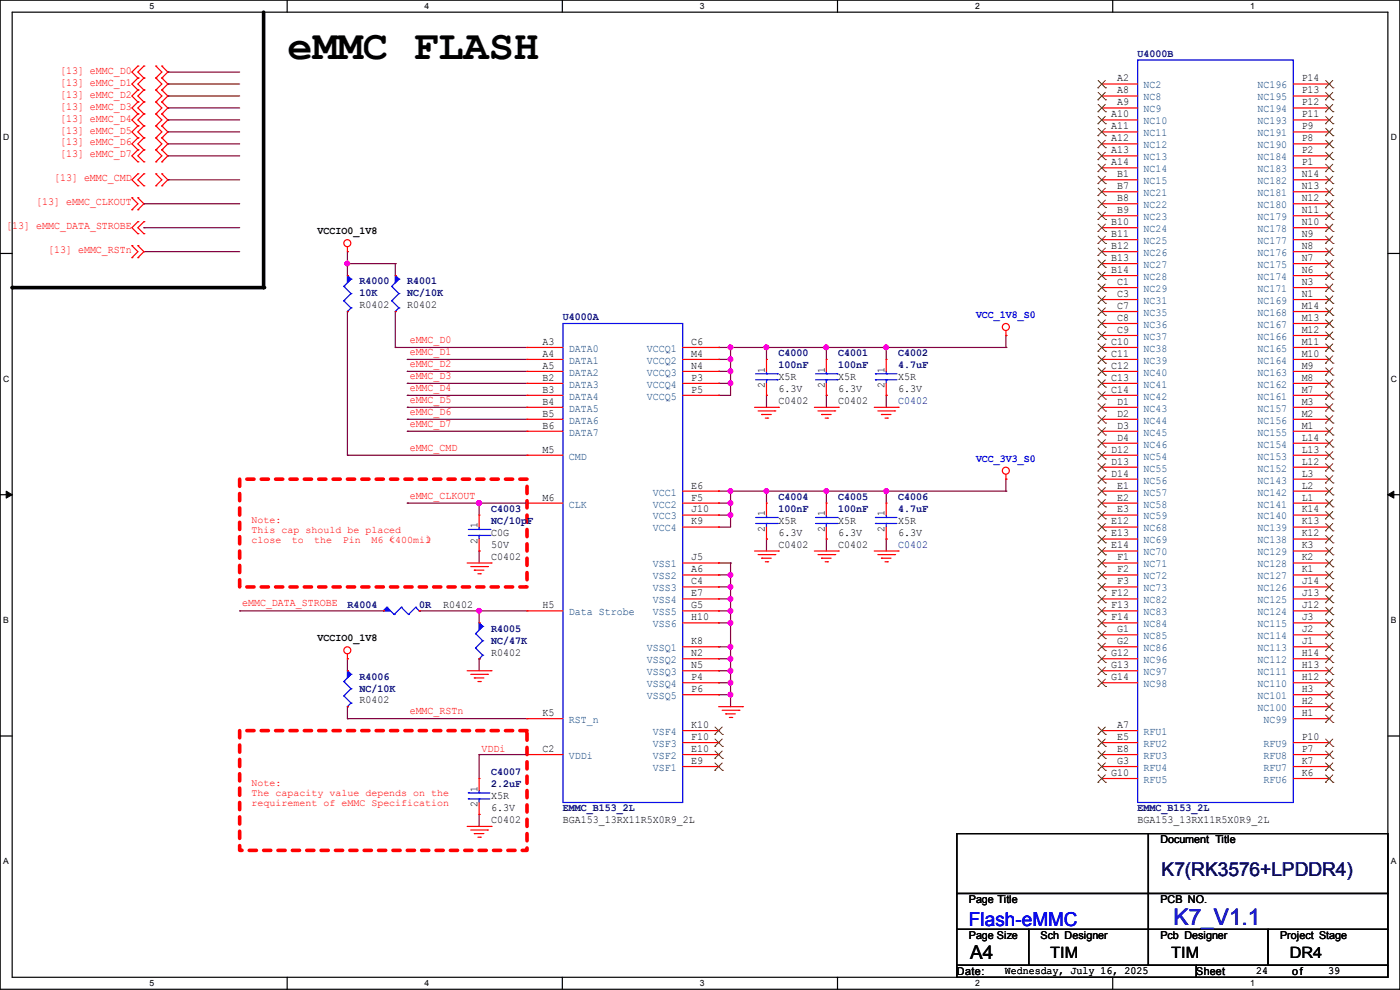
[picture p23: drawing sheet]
<svg xmlns="http://www.w3.org/2000/svg" width="297mm" height="210mm" viewBox="0 0 297 210" stroke-linecap="round" stroke-linejoin="round" font-family="sans-serif">
<defs><g id="words">
<text font-size="8.9" x="61" y="12.5">eMMC FLASH</text>
<text font-size="4.8" fill="#0000a0" x="249" y="196.2">K7_V1.1</text>
<text font-size="4.1" fill="#000080" x="246.4" y="185.8">K7(RK3576+LPDDR4)</text>
<text font-size="4.1" fill="#00f" x="205.5" y="196.5">Flash-eMMC</text>
<text font-size="4.1" x="205.8" y="203.3">A4</text>
<g font-size="3.3">
<text x="222.8" y="203.2">TIM</text>
<text x="248.5" y="203.2">TIM</text>
<text x="273.6" y="203.2">DR4</text>
</g>
<g font-size="2.3" fill="#f00">
<text x="12.7" y="15.6">[13] eMMC_D0</text>
<text x="12.7" y="18.2">[13] eMMC_D1</text>
<text x="12.7" y="20.7">[13] eMMC_D2</text>
<text x="12.7" y="23.2">[13] eMMC_D3</text>
<text x="12.7" y="25.8">[13] eMMC_D4</text>
<text x="12.7" y="28.3">[13] eMMC_D5</text>
<text x="12.7" y="30.9">[13] eMMC_D6</text>
<text x="12.7" y="33.4">[13] eMMC_D7</text>
<text x="11.5" y="38.5">[13] eMMC_CMD</text>
<text x="7.7" y="43.6">[13] eMMC_CLKOUT</text>
<text x="1.3" y="48.6">[</text>
<text x="2.6" y="48.6">13] eMMC_DATA_STROBE</text>
<text x="10.2" y="53.7">[13] eMMC_RSTn</text>
<text x="86.9" y="75.3">eMMC_D1</text>
<text x="86.9" y="77.9">eMMC_D2</text>
<text x="86.9" y="72.8">eMMC_D0</text>
<text x="86.9" y="80.4">eMMC_D3</text>
<text x="86.9" y="82.9">eMMC_D4</text>
<text x="86.9" y="85.5">eMMC_D5</text>
<text x="86.9" y="88">eMMC_D6</text>
<text x="86.9" y="95.6">eMMC_CMD</text>
<text x="86.9" y="90.6">eMMC_D7</text>
<text x="86.9" y="105.8">eMMC_CLKOUT</text>
<text x="51.4" y="128.7">eMMC_DATA_STROBE</text>
<text x="86.9" y="151.5">eMMC_RSTn</text>
<text x="102.2" y="159.6">VDDi</text>
</g>
<g font-size="2.3">
<text x="237" y="17.3">A2</text>
<text x="276.1" y="17.3">P14</text>
<text x="237" y="19.8">A8</text>
<text x="237" y="22.4">A9</text>
<text x="276.1" y="22.4">P12</text>
<text x="276.1" y="19.8">P13</text>
<text x="235.8" y="24.9">A10</text>
<text x="235.8" y="27.4">A11</text>
<text x="235.8" y="30">A12</text>
<text x="276.1" y="30">P8</text>
<text x="276.1" y="27.4">P9</text>
<text x="276.1" y="24.9">P11</text>
<text x="235.8" y="32.5">A13</text>
<text x="235.8" y="35.1">A14</text>
<text x="276.1" y="35.1">P1</text>
<text x="276.1" y="32.5">P2</text>
<text x="237" y="37.6">B1</text>
<text x="237" y="40.1">B7</text>
<text x="276.1" y="40.1">N13</text>
<text x="276.1" y="37.6">N14</text>
<text x="235.8" y="47.8">B10</text>
<text x="237" y="42.7">B8</text>
<text x="237" y="45.2">B9</text>
<text x="276.1" y="47.8">N10</text>
<text x="276.1" y="45.2">N11</text>
<text x="276.1" y="42.7">N12</text>
<text x="67.4" y="49.7">VCCIO0_1V8</text>
<text x="235.8" y="50.3">B11</text>
<text x="235.8" y="52.8">B12</text>
<text x="276.1" y="52.8">N8</text>
<text x="276.1" y="50.3">N9</text>
<text x="235.8" y="55.4">B13</text>
<text x="235.8" y="57.9">B14</text>
<text x="276.1" y="57.9">N6</text>
<text x="276.1" y="55.4">N7</text>
<text x="76.2" y="65.4">R0402</text>
<text x="86.4" y="65.4">R0402</text>
<text x="237" y="60.5">C1</text>
<text x="237" y="63">C3</text>
<text x="237" y="65.5">C7</text>
<text x="276.1" y="65.5">M14</text>
<text x="276.1" y="63">N1</text>
<text x="276.1" y="60.5">N3</text>
<text x="237" y="68.1">C8</text>
<text x="237" y="70.6">C9</text>
<text x="276.1" y="70.6">M12</text>
<text x="276.1" y="68.1">M13</text>
<text x="115.1" y="73.2">A3</text>
<text x="115.1" y="75.7">A4</text>
<text x="146.6" y="75.7">M4</text>
<text x="146.6" y="73.2">C6</text>
<text x="235.8" y="73.2">C10</text>
<text x="235.8" y="75.7">C11</text>
<text x="276.1" y="75.7">M10</text>
<text x="276.1" y="73.2">M11</text>
<text x="115.1" y="80.8">B2</text>
<text x="115.1" y="78.2">A5</text>
<text x="115.1" y="83.3">B3</text>
<text x="146.6" y="78.2">N4</text>
<text x="146.6" y="83.3">P5</text>
<text x="146.6" y="80.8">P3</text>
<text x="162.3" y="82.3" transform="rotate(-90 162.3 82.3)">2</text>
<text x="162.3" y="79" transform="rotate(-90 162.3 79)">1</text>
<text x="165.1" y="80.6">X5R</text>
<text x="165.1" y="83.2">6.3V</text>
<text x="175" y="82.3" transform="rotate(-90 175 82.3)">2</text>
<text x="175" y="79" transform="rotate(-90 175 79)">1</text>
<text x="177.8" y="80.6">X5R</text>
<text x="177.8" y="83.2">6.3V</text>
<text x="187.7" y="82.3" transform="rotate(-90 187.7 82.3)">2</text>
<text x="187.7" y="79" transform="rotate(-90 187.7 79)">1</text>
<text x="190.5" y="80.6">X5R</text>
<text x="190.5" y="83.2">6.3V</text>
<text x="235.8" y="78.2">C12</text>
<text x="235.8" y="80.8">C13</text>
<text x="235.8" y="83.3">C14</text>
<text x="276.1" y="83.3">M7</text>
<text x="276.1" y="80.8">M8</text>
<text x="276.1" y="78.2">M9</text>
<text x="115.1" y="85.9">B4</text>
<text x="115.1" y="88.4">B5</text>
<text x="165.1" y="85.7">C0402</text>
<text x="177.8" y="85.7">C0402</text>
<text x="237" y="85.9">D1</text>
<text x="237" y="88.4">D2</text>
<text x="276.1" y="88.4">M2</text>
<text x="276.1" y="85.9">M3</text>
<text x="115.1" y="90.9">B6</text>
<text x="237" y="90.9">D3</text>
<text x="237" y="93.5">D4</text>
<text x="276.1" y="93.5">L14</text>
<text x="276.1" y="90.9">M1</text>
<text x="115.1" y="96">M5</text>
<text x="235.8" y="96">D12</text>
<text x="235.8" y="98.6">D13</text>
<text x="235.8" y="101.1">D14</text>
<text x="276.1" y="101.1">L3</text>
<text x="276.1" y="98.6">L12</text>
<text x="276.1" y="96">L13</text>
<text x="115.1" y="106.2">M6</text>
<text x="146.6" y="106.2">F5</text>
<text x="146.6" y="103.6">E6</text>
<text x="237" y="103.6">E1</text>
<text x="237" y="106.2">E2</text>
<text x="276.1" y="106.2">L1</text>
<text x="276.1" y="103.6">L2</text>
<text x="101.3" y="112.1" transform="rotate(-90 101.3 112.1)">1</text>
<text x="104.2" y="113.7">C0G</text>
<text x="146.6" y="111.3">K9</text>
<text x="146.6" y="108.7">J10</text>
<text x="162.3" y="112.8" transform="rotate(-90 162.3 112.8)">2</text>
<text x="162.3" y="109.5" transform="rotate(-90 162.3 109.5)">1</text>
<text x="165.1" y="111.1">X5R</text>
<text x="165.1" y="113.7">6.3V</text>
<text x="175" y="112.8" transform="rotate(-90 175 112.8)">2</text>
<text x="175" y="109.5" transform="rotate(-90 175 109.5)">1</text>
<text x="177.8" y="111.1">X5R</text>
<text x="177.8" y="113.7">6.3V</text>
<text x="187.7" y="112.8" transform="rotate(-90 187.7 112.8)">2</text>
<text x="187.7" y="109.5" transform="rotate(-90 187.7 109.5)">1</text>
<text x="190.5" y="111.1">X5R</text>
<text x="190.5" y="113.7">6.3V</text>
<text x="235.8" y="111.3">E12</text>
<text x="235.8" y="113.8">E13</text>
<text x="237" y="108.7">E3</text>
<text x="276.1" y="113.8">K12</text>
<text x="276.1" y="111.3">K13</text>
<text x="276.1" y="108.7">K14</text>
<text x="101.3" y="115.4" transform="rotate(-90 101.3 115.4)">2</text>
<text x="104.2" y="118.7">C0402</text>
<text x="104.2" y="116.2">50V</text>
<text x="146.6" y="118.9">J5</text>
<text x="165.1" y="116.2">C0402</text>
<text x="177.8" y="116.2">C0402</text>
<text x="235.8" y="116.3">E14</text>
<text x="237" y="118.9">F1</text>
<text x="276.1" y="118.9">K2</text>
<text x="276.1" y="116.3">K3</text>
<text x="146.6" y="121.4">A6</text>
<text x="146.6" y="124">C4</text>
<text x="237" y="121.4">F2</text>
<text x="237" y="124">F3</text>
<text x="276.1" y="124">J14</text>
<text x="276.1" y="121.4">K1</text>
<text x="94" y="128.9">R0402</text>
<text x="115.1" y="129">H5</text>
<text x="146.6" y="126.5">E7</text>
<text x="146.6" y="129">G5</text>
<text x="146.6" y="131.6">H10</text>
<text x="235.8" y="126.5">F12</text>
<text x="235.8" y="129">F13</text>
<text x="235.8" y="131.6">F14</text>
<text x="276.1" y="131.6">J3</text>
<text x="276.1" y="129">J12</text>
<text x="276.1" y="126.5">J13</text>
<text x="67.4" y="136">VCCIO0_1V8</text>
<text x="146.6" y="136.7">K8</text>
<text x="237" y="134.1">G1</text>
<text x="237" y="136.7">G2</text>
<text x="276.1" y="136.7">J1</text>
<text x="276.1" y="134.1">J2</text>
<text x="104.2" y="139.1">R0402</text>
<text x="146.6" y="141.7">N5</text>
<text x="146.6" y="139.2">N2</text>
<text x="235.8" y="139.2">G12</text>
<text x="235.8" y="141.7">G13</text>
<text x="276.1" y="141.7">H13</text>
<text x="276.1" y="139.2">H14</text>
<text x="76.2" y="149.2">R0402</text>
<text x="146.6" y="144.3">P4</text>
<text x="146.6" y="146.8">P6</text>
<text x="235.8" y="144.3">G14</text>
<text x="276.1" y="149.4">H2</text>
<text x="276.1" y="146.8">H3</text>
<text x="276.1" y="144.3">H12</text>
<text x="115.1" y="151.9">K5</text>
<text x="146.6" y="154.4">K10</text>
<text x="237" y="154.4">A7</text>
<text x="276.1" y="151.9">H1</text>
<text x="115.1" y="159.5">C2</text>
<text x="146.6" y="159.5">E10</text>
<text x="146.6" y="157">F10</text>
<text x="237" y="159.5">E8</text>
<text x="237" y="157">E5</text>
<text x="276.1" y="159.5">P7</text>
<text x="276.1" y="157">P10</text>
<text x="101.3" y="167.9" transform="rotate(-90 101.3 167.9)">1</text>
<text x="146.6" y="162.1">E9</text>
<text x="235.8" y="164.6">G10</text>
<text x="237" y="162.1">G3</text>
<text x="276.1" y="164.6">K6</text>
<text x="276.1" y="162.1">K7</text>
<text x="101.3" y="171.2" transform="rotate(-90 101.3 171.2)">2</text>
<text x="104.2" y="169.5">X5R</text>
<text x="104.2" y="172.1">6.3V</text>
<text x="104.2" y="174.6">C0402</text>
<text x="119.4" y="174.6">BGA153_13RX11R5X0R9_2L</text>
<text x="241.3" y="174.6">BGA153_13RX11R5X0R9_2L</text>
<text x="246.2" y="178.9">Document Title</text>
<text x="205.5" y="191.6">Page Title</text>
<text x="246.2" y="191.6">PCB NO.</text>
<text x="205.5" y="199.2">Page Size</text>
<text x="220.8" y="199.2">Sch Designer</text>
<text x="246.2" y="199.2">Pcb Designer</text>
<text x="271.6" y="199.2">Project Stage</text>
<text x="203" y="206.8">Date:</text>
<text x="213.1" y="206.6">Wednesday, July 16, 2025</text>
<text x="253.8" y="206.8">Sheet</text>
<text x="266.5" y="206.6">24</text>
<text x="274.1" y="206.8">of</text>
<text x="281.7" y="206.6">39</text>
</g>
<g font-size="2.3" fill="#000080">
<text x="241.3" y="12.1">U4000B</text>
<text x="76.2" y="60.3">R4000</text>
<text x="76.2" y="62.9">10K</text>
<text x="86.4" y="60.3">R4001</text>
<text x="86.4" y="62.9">NC/10K</text>
<text x="119.4" y="67.9">U4000A</text>
<text x="165.1" y="75.6">C4000</text>
<text x="177.8" y="75.6">C4001</text>
<text x="190.5" y="75.6">C4002</text>
<text x="165.1" y="78.1">100nF</text>
<text x="177.8" y="78.1">100nF</text>
<text x="190.5" y="78.1">4.7uF</text>
<text x="190.5" y="85.7">C0402</text>
<text x="165.1" y="106">C4004</text>
<text x="177.8" y="106">C4005</text>
<text x="190.5" y="106">C4006</text>
<text x="104.2" y="108.6">C4003</text>
<text x="104.2" y="111.1">NC/10p</text>
<text x="111.8" y="111.1">F</text>
<text x="165.1" y="108.6">100nF</text>
<text x="177.8" y="108.6">100nF</text>
<text x="190.5" y="108.6">4.7uF</text>
<text x="190.5" y="116.2">C0402</text>
<text x="73.7" y="128.9">R4004</text>
<text x="88.9" y="128.9">0R</text>
<text x="104.2" y="134">R4005</text>
<text x="104.2" y="136.5">NC/47K</text>
<text x="76.2" y="144.1">R4006</text>
<text x="76.2" y="146.7">NC/10K</text>
<text x="104.2" y="164.5">C4007</text>
<text x="104.2" y="167">2.2uF</text>
<text x="119.4" y="172.1">EMMC_B153_2L</text>
<text x="241.3" y="172.1">EMMC_B153_2L</text>
</g>
<g font-size="2.3" fill="#004080">
<text x="242.6" y="18.8">NC2</text>
<text x="242.6" y="21.3">NC8</text>
<text x="242.6" y="23.8">NC9</text>
<text x="266.7" y="23.8">NC194</text>
<text x="266.7" y="21.3">NC195</text>
<text x="266.7" y="18.8">NC196</text>
<text x="242.6" y="26.4">NC10</text>
<text x="242.6" y="28.9">NC11</text>
<text x="266.7" y="28.9">NC191</text>
<text x="266.7" y="26.4">NC193</text>
<text x="242.6" y="31.5">NC12</text>
<text x="242.6" y="34">NC13</text>
<text x="266.7" y="34">NC184</text>
<text x="266.7" y="31.5">NC190</text>
<text x="242.6" y="36.5">NC14</text>
<text x="242.6" y="39.1">NC15</text>
<text x="242.6" y="41.6">NC21</text>
<text x="266.7" y="41.6">NC181</text>
<text x="266.7" y="39.1">NC182</text>
<text x="266.7" y="36.5">NC183</text>
<text x="242.6" y="44.2">NC22</text>
<text x="242.6" y="46.7">NC23</text>
<text x="266.7" y="46.7">NC179</text>
<text x="266.7" y="44.2">NC180</text>
<text x="242.6" y="49.2">NC24</text>
<text x="242.6" y="51.8">NC25</text>
<text x="266.7" y="51.8">NC177</text>
<text x="266.7" y="49.2">NC178</text>
<text x="242.6" y="54.3">NC26</text>
<text x="242.6" y="56.9">NC27</text>
<text x="242.6" y="59.4">NC28</text>
<text x="266.7" y="59.4">NC174</text>
<text x="266.7" y="56.9">NC175</text>
<text x="266.7" y="54.3">NC176</text>
<text x="242.6" y="61.9">NC29</text>
<text x="242.6" y="64.5">NC31</text>
<text x="266.7" y="64.5">NC169</text>
<text x="266.7" y="61.9">NC171</text>
<text x="242.6" y="67">NC35</text>
<text x="242.6" y="69.6">NC36</text>
<text x="266.7" y="69.6">NC167</text>
<text x="266.7" y="67">NC168</text>
<text x="120.7" y="74.6">DATA0</text>
<text x="120.7" y="77.2">DATA1</text>
<text x="137.2" y="77.2">VCCQ2</text>
<text x="137.2" y="74.6">VCCQ1</text>
<text x="242.6" y="72.1">NC37</text>
<text x="242.6" y="74.6">NC38</text>
<text x="242.6" y="77.2">NC39</text>
<text x="266.7" y="77.2">NC164</text>
<text x="266.7" y="74.6">NC165</text>
<text x="266.7" y="72.1">NC166</text>
<text x="120.7" y="82.3">DATA3</text>
<text x="120.7" y="79.7">DATA2</text>
<text x="137.2" y="79.7">VCCQ3</text>
<text x="137.2" y="82.3">VCCQ4</text>
<text x="242.6" y="79.7">NC40</text>
<text x="242.6" y="82.3">NC41</text>
<text x="266.7" y="82.3">NC162</text>
<text x="266.7" y="79.7">NC163</text>
<text x="120.7" y="84.8">DATA4</text>
<text x="120.7" y="87.3">DATA5</text>
<text x="120.7" y="89.9">DATA6</text>
<text x="137.2" y="84.8">VCCQ5</text>
<text x="242.6" y="84.8">NC42</text>
<text x="242.6" y="87.3">NC43</text>
<text x="242.6" y="89.9">NC44</text>
<text x="266.7" y="89.9">NC156</text>
<text x="266.7" y="87.3">NC157</text>
<text x="266.7" y="84.8">NC161</text>
<text x="120.7" y="92.4">DATA7</text>
<text x="242.6" y="92.4">NC45</text>
<text x="242.6" y="95">NC46</text>
<text x="266.7" y="95">NC154</text>
<text x="266.7" y="92.4">NC155</text>
<text x="120.7" y="97.5">CMD</text>
<text x="242.6" y="97.5">NC54</text>
<text x="242.6" y="100">NC55</text>
<text x="266.7" y="100">NC152</text>
<text x="266.7" y="97.5">NC153</text>
<text x="120.7" y="107.7">CLK</text>
<text x="138.5" y="107.7">VCC2</text>
<text x="138.5" y="105.1">VCC1</text>
<text x="242.6" y="102.6">NC56</text>
<text x="242.6" y="105.1">NC57</text>
<text x="242.6" y="107.7">NC58</text>
<text x="266.7" y="107.7">NC141</text>
<text x="266.7" y="105.1">NC142</text>
<text x="266.7" y="102.6">NC143</text>
<text x="138.5" y="112.7">VCC4</text>
<text x="138.5" y="110.2">VCC3</text>
<text x="242.6" y="110.2">NC59</text>
<text x="242.6" y="112.7">NC68</text>
<text x="266.7" y="112.7">NC139</text>
<text x="266.7" y="110.2">NC140</text>
<text x="242.6" y="115.3">NC69</text>
<text x="242.6" y="117.8">NC70</text>
<text x="266.7" y="117.8">NC129</text>
<text x="266.7" y="115.3">NC138</text>
<text x="138.5" y="122.9">VSS2</text>
<text x="138.5" y="120.4">VSS1</text>
<text x="138.5" y="125.4">VSS3</text>
<text x="242.6" y="120.4">NC71</text>
<text x="242.6" y="122.9">NC72</text>
<text x="242.6" y="125.4">NC73</text>
<text x="266.7" y="125.4">NC126</text>
<text x="266.7" y="122.9">NC127</text>
<text x="266.7" y="120.4">NC128</text>
<text x="120.7" y="130.5">Data Strobe</text>
<text x="138.5" y="128">VSS4</text>
<text x="138.5" y="130.5">VSS5</text>
<text x="242.6" y="128">NC82</text>
<text x="242.6" y="130.5">NC83</text>
<text x="266.7" y="130.5">NC124</text>
<text x="266.7" y="128">NC125</text>
<text x="138.5" y="133.1">VSS6</text>
<text x="242.6" y="133.1">NC84</text>
<text x="242.6" y="135.6">NC85</text>
<text x="266.7" y="135.6">NC114</text>
<text x="266.7" y="133.1">NC115</text>
<text x="137.2" y="143.2">VSSQ3</text>
<text x="137.2" y="140.7">VSSQ2</text>
<text x="137.2" y="138.1">VSSQ1</text>
<text x="242.6" y="138.1">NC86</text>
<text x="242.6" y="140.7">NC96</text>
<text x="242.6" y="143.2">NC97</text>
<text x="266.7" y="143.2">NC111</text>
<text x="266.7" y="140.7">NC112</text>
<text x="266.7" y="138.1">NC113</text>
<text x="137.2" y="145.8">VSSQ4</text>
<text x="137.2" y="148.3">VSSQ5</text>
<text x="242.6" y="145.8">NC98</text>
<text x="266.7" y="148.3">NC101</text>
<text x="266.7" y="145.8">NC110</text>
<text x="120.7" y="153.4">RST_n</text>
<text x="138.5" y="155.9">VSF4</text>
<text x="242.6" y="155.9">RFU1</text>
<text x="266.7" y="150.8">NC100</text>
<text x="268" y="153.4">NC99</text>
<text x="120.7" y="161">VDDi</text>
<text x="138.5" y="161">VSF2</text>
<text x="138.5" y="158.5">VSF3</text>
<text x="242.6" y="161">RFU3</text>
<text x="242.6" y="158.5">RFU2</text>
<text x="268" y="161">RFU8</text>
<text x="268" y="158.5">RFU9</text>
<text x="138.5" y="163.5">VSF1</text>
<text x="242.6" y="163.5">RFU4</text>
<text x="242.6" y="166.1">RFU5</text>
<text x="268" y="166.1">RFU6</text>
<text x="268" y="163.5">RFU7</text>
</g>
<g font-size="2.3" fill="#00f">
<text x="207.1" y="67.4">VCC_1V8_S0</text>
<text x="207.1" y="97.9">VCC_3V3_S0</text>
</g>
<g font-size="2.1" fill="#f00">
<text x="53.4" y="110.9">Note:</text>
<text x="53.4" y="113">This cap should be placed</text>
<text x="53.4" y="115.1">close</text>
<text x="61.9" y="115.1">to</text>
<text x="66.7" y="115.1">the</text>
<text x="72.7" y="115.1">Pin</text>
<text x="78.8" y="115.1">M6（</text>
<text x="82.6" y="115.1">&lt;400mil</text>
<text x="90.2" y="115.1">）</text>
<text x="53.4" y="166.8">Note:</text>
<text x="53.4" y="168.9">The capacity value depends on the</text>
<text x="53.4" y="171">requirement of eMMC Specification</text>
</g>
<g font-size="1.8">
<text x="31.7" y="1.9">5</text>
<text x="90.1" y="1.9">4</text>
<text x="148.5" y="1.9">3</text>
<text x="206.8" y="1.9">2</text>
<text x="265.2" y="1.9">1</text>
<text x=".7" y="29.8">D</text>
<text x="295.1" y="29.8">D</text>
<text x=".7" y="80.9">C</text>
<text x="295.1" y="80.9">C</text>
<text x=".7" y="132.1">B</text>
<text x="295.1" y="132.1">B</text>
<text x=".7" y="183.3">A</text>
<text x="295.1" y="183.3">A</text>
<text x="31.7" y="209.2">5</text>
<text x="90.1" y="209.2">4</text>
<text x="148.5" y="209.2">3</text>
<text x="206.8" y="209.2">2</text>
<text x="265.2" y="209.2">1</text>
</g>
</g></defs>
<g fill="none" stroke="#000" stroke-width=".25">
<path d="M0 0h297v209.8h-297zM2.6 2.6h291.8v204.7h-291.8zM60.9 0v2.6M119.3 0v2.6M177.7 0v2.6M236.1 0v2.6M0 53.8h2.6M294.4 53.8h2.6M0 104.9h2.6M294.4 104.9h2.6M0 156.1h2.6M294.4 156.1h2.6"/>
<path d="M60.9 207.3v2.5M119.3 207.3v2.5M177.7 207.3v2.5M236.1 207.3v2.5"/>
</g>
<path d="M1.3 104.2l1.3 .7-1.3 .8zM294.4 104.9l1.3-.7v1.5z" fill="#000"/>
<path d="M1.3 104.2l1.3 .7-1.3 .8zM294.4 104.9l1.3-.7v1.5z" fill="none" stroke="#000" stroke-width=".21"/>
<path d="M50.8 101.6h61v22.9h-61zM50.8 155h61v25.4h-61z" fill="none" stroke="#f00" stroke-width=".76" stroke-dasharray="1.5 1.5"/>
<path d="M55.9 2.6v58.4h-53.3" fill="none" stroke="#000" stroke-width=".76"/>
<g fill="#000">
<circle cx="2.6" cy="61" r=".38"/>
<circle cx="55.9" cy="61" r=".38"/>
</g>
<path d="M152.4 137.2h.1M152.4 139.7h.1M152.4 137.2h2.6M155 137.2h.1M155 137.2v2.5h-2.6" fill="none" stroke="#800040" stroke-width=".25"/>
<circle cx="155" cy="139.7" r=".49" fill="#f0f"/>
<circle cx="155" cy="139.7" r=".49" fill="none" stroke="#f0f" stroke-width=".25"/>
<path d="M155 139.7h.1M155 139.7v5.1M152.4 142.3h.1M152.4 142.3h2.6M155 142.3h.1" fill="none" stroke="#800040" stroke-width=".25"/>
<circle cx="155" cy="144.8" r=".49" fill="#f0f"/>
<circle cx="155" cy="144.8" r=".49" fill="none" stroke="#f0f" stroke-width=".25"/>
<circle cx="155" cy="142.3" r=".49" fill="#f0f"/>
<circle cx="155" cy="142.3" r=".49" fill="none" stroke="#f0f" stroke-width=".25"/>
<path d="M152.4 144.8h.1M152.4 147.4h.1M152.4 144.8h2.6M152.4 147.4h2.6M155 144.8h.1M155 147.4h.1M155 144.8v5.1" fill="none" stroke="#800040" stroke-width=".25"/>
<circle cx="155" cy="147.3" r=".49" fill="#f0f"/>
<circle cx="155" cy="147.3" r=".49" fill="none" stroke="#f0f" stroke-width=".25"/>
<path d="M152.4 119.4h.1M152.4 119.4h2.6M155 119.4h.1M155 119.4v2.6" fill="none" stroke="#800040" stroke-width=".25"/>
<circle cx="155" cy="121.9" r=".49" fill="#f0f"/>
<circle cx="155" cy="121.9" r=".49" fill="none" stroke="#f0f" stroke-width=".25"/>
<path d="M152.4 122h.1M152.4 124.5h.1M152.4 122h2.6M152.4 124.5h2.6M155 122h.1M155 124.5h.1M155 122v5" fill="none" stroke="#800040" stroke-width=".25"/>
<circle cx="155" cy="124.5" r=".49" fill="#f0f"/>
<circle cx="155" cy="124.5" r=".49" fill="none" stroke="#f0f" stroke-width=".25"/>
<path d="M152.4 127h.1M152.4 127h2.6M155 127h.1M155 127v2.6" fill="none" stroke="#800040" stroke-width=".25"/>
<circle cx="155" cy="129.6" r=".49" fill="#f0f"/>
<circle cx="155" cy="129.6" r=".49" fill="none" stroke="#f0f" stroke-width=".25"/>
<circle cx="155" cy="127" r=".49" fill="#f0f"/>
<circle cx="155" cy="127" r=".49" fill="none" stroke="#f0f" stroke-width=".25"/>
<path d="M152.4 129.6h.1M152.4 132.1h.1M152.4 129.6h2.6M152.4 132.1h2.6M155 129.6h.1M155 132.1h.1M155 129.6v7.6" fill="none" stroke="#800040" stroke-width=".25"/>
<circle cx="155" cy="137.2" r=".49" fill="#f0f"/>
<circle cx="155" cy="137.2" r=".49" fill="none" stroke="#f0f" stroke-width=".25"/>
<circle cx="155" cy="132.1" r=".49" fill="#f0f"/>
<circle cx="155" cy="132.1" r=".49" fill="none" stroke="#f0f" stroke-width=".25"/>
<path d="M175.3 73.7h.1M175.3 73.7h12.7" fill="none" stroke="#800040" stroke-width=".25"/>
<circle cx="188" cy="73.7" r=".49" fill="#f0f"/>
<circle cx="188" cy="73.7" r=".49" fill="none" stroke="#f0f" stroke-width=".25"/>
<circle cx="175.3" cy="73.7" r=".49" fill="#f0f"/>
<circle cx="175.3" cy="73.7" r=".49" fill="none" stroke="#f0f" stroke-width=".25"/>
<g fill="none" stroke="#800040" stroke-width=".25">
<path d="M152.4 76.2h.1M155 73.7h.1M155 73.7v2.5h-2.6M162.6 73.7h.1M162.6 73.7h12.7M162.6 73.7v2.5M175.3 73.7h.1M175.3 73.7v2.5M188 73.7h.1M188 73.7v2.5M152.4 83.9h.1M152.4 83.9h2.6"/>
<path d="M162.6 83.9h.1M162.6 83.9v2.5M175.3 83.9h.1M175.3 83.9v2.5M188 83.9h.1M188 83.9v2.5"/>
</g>
<circle cx="155" cy="76.2" r=".49" fill="#f0f"/>
<circle cx="155" cy="76.2" r=".49" fill="none" stroke="#f0f" stroke-width=".25"/>
<path d="M152.4 78.8h.1M152.4 78.8h2.6M155 76.2h.1M155 78.8h.1M155 76.2v5.1" fill="none" stroke="#800040" stroke-width=".25"/>
<circle cx="155" cy="81.3" r=".49" fill="#f0f"/>
<circle cx="155" cy="81.3" r=".49" fill="none" stroke="#f0f" stroke-width=".25"/>
<circle cx="155" cy="78.8" r=".49" fill="#f0f"/>
<circle cx="155" cy="78.8" r=".49" fill="none" stroke="#f0f" stroke-width=".25"/>
<g fill="none" stroke="#800040" stroke-width=".25">
<path d="M152.4 81.3h.1M152.4 81.3h2.6M155 81.3h.1M155 81.3v2.6M162.6 104.2h.1M162.6 114.3h.1M162.6 104.2h25.4M162.6 104.2v2.5M162.6 114.3v2.6M175.3 114.3h.1M175.3 104.2h.1M175.3 104.2v2.5"/>
<path d="M175.3 114.3v2.6M188 114.3h.1M188 114.3v2.6"/>
</g>
<circle cx="188" cy="104.2" r=".49" fill="#f0f"/>
<circle cx="188" cy="104.2" r=".49" fill="none" stroke="#f0f" stroke-width=".25"/>
<circle cx="175.3" cy="104.2" r=".49" fill="#f0f"/>
<circle cx="175.3" cy="104.2" r=".49" fill="none" stroke="#f0f" stroke-width=".25"/>
<path d="M152.4 104.2h.1M152.4 106.7h.1M152.4 104.2h2.6M152.4 106.7h2.6M155 106.7h.1M155 106.7v2.6M188 104.2h.1M188 104.2v2.5" fill="none" stroke="#800040" stroke-width=".25"/>
<circle cx="155" cy="109.2" r=".49" fill="#f0f"/>
<circle cx="155" cy="109.2" r=".49" fill="none" stroke="#f0f" stroke-width=".25"/>
<circle cx="155" cy="106.7" r=".49" fill="#f0f"/>
<circle cx="155" cy="106.7" r=".49" fill="none" stroke="#f0f" stroke-width=".25"/>
<path d="M152.4 109.3h.1M152.4 109.3h2.6M155 109.3h.1M155 104.2h.1M155 104.2v2.5M155 109.3v2.5" fill="none" stroke="#800040" stroke-width=".25"/>
<circle cx="155" cy="104.2" r=".49" fill="#f0f"/>
<circle cx="155" cy="104.2" r=".49" fill="none" stroke="#f0f" stroke-width=".25"/>
<path d="M155 73.7h.1M155 73.7h7.6M152.4 111.8h.1M152.4 111.8h2.6" fill="none" stroke="#800040" stroke-width=".25"/>
<circle cx="162.6" cy="73.7" r=".49" fill="#f0f"/>
<circle cx="162.6" cy="73.7" r=".49" fill="none" stroke="#f0f" stroke-width=".25"/>
<g fill="none" stroke="#800040" stroke-width=".25">
<path d="M30.5 53.4h.1M30.5 53.4h20.3M86.4 76.2h.1M86.4 78.8h.1M86.4 76.2h25.4M86.4 78.8h25.4M152.4 73.7h.1M152.4 73.7h2.6M73.7 96.6h.1M73.7 96.6h38.1M86.4 81.3h.1M86.4 83.9h.1"/>
<path d="M86.4 86.4h.1M86.4 88.9h.1M86.4 91.5h.1M86.4 81.3h25.4M86.4 83.9h25.4M86.4 86.4h25.4M86.4 88.9h25.4M86.4 91.5h25.4M86.4 106.7h.1M86.4 106.7h15.2M50.8 129.6h.1M50.8 129.6h30.5"/>
<path d="M88.9 129.6h.1M88.9 129.6h12.7"/>
</g>
<circle cx="155" cy="73.7" r=".49" fill="#f0f"/>
<circle cx="155" cy="73.7" r=".49" fill="none" stroke="#f0f" stroke-width=".25"/>
<g fill="none" stroke="#800040" stroke-width=".25">
<path d="M35.6 15.3h.1M35.6 17.8h.1M35.6 15.3h15.2M35.6 17.8h15.2M35.6 20.4h.1M35.6 22.9h.1M35.6 25.4h.1M35.6 28h.1M35.6 30.5h.1M35.6 33.1h.1M35.6 38.1h.1M35.6 20.4h15.2"/>
<path d="M35.6 22.9h15.2M35.6 25.4h15.2M35.6 28h15.2M35.6 30.5h15.2M35.6 33.1h15.2M35.6 38.1h15.2M30.5 43.2h.1M30.5 48.3h.1M30.5 43.2h20.3M30.5 48.3h20.3M155 104.2h.1M155 104.2h7.6"/>
</g>
<circle cx="162.6" cy="104.2" r=".49" fill="#f0f"/>
<circle cx="162.6" cy="104.2" r=".49" fill="none" stroke="#f0f" stroke-width=".25"/>
<path d="M101.6 129.6h.1M101.6 129.6h10.2" fill="none" stroke="#800040" stroke-width=".25"/>
<circle cx="101.6" cy="129.6" r=".49" fill="#f0f"/>
<circle cx="101.6" cy="129.6" r=".49" fill="none" stroke="#f0f" stroke-width=".25"/>
<path d="M73.7 53.4h.1M73.7 53.4v2.5M188 73.7h25.4M213.4 71.2h.1M213.4 73.7h.1M213.4 71.2v2.5M188 104.2h25.4M213.4 104.2h.1M213.4 101.6h.1M213.4 101.6v2.6M101.6 129.6h.1M101.6 129.6v2.5" fill="none" stroke="#800040" stroke-width=".25"/>
<circle cx="73.7" cy="55.9" r=".49" fill="#f0f"/>
<circle cx="73.7" cy="55.9" r=".49" fill="none" stroke="#f0f" stroke-width=".25"/>
<g fill="none" stroke="#800040" stroke-width=".25">
<path d="M83.9 66.1h.1M83.9 73.7h.1M83.9 66.1v7.6M83.9 73.7h27.9M101.6 106.7h.1M101.6 106.7v2.6M73.7 139.7h.1M73.7 139.7v2.6M101.6 139.7h.1M101.6 139.7v2.6M73.7 149.9h.1M73.7 152.4h.1"/>
<path d="M73.7 149.9v2.5M73.7 152.4h38.1M101.6 172.8h.1M101.6 160.1h.1M101.6 160.1v5M101.6 172.8v2.5M101.6 160.1h10.2"/>
</g>
<circle cx="101.6" cy="106.7" r=".49" fill="#f0f"/>
<circle cx="101.6" cy="106.7" r=".49" fill="none" stroke="#f0f" stroke-width=".25"/>
<path d="M73.7 55.9h.1M73.7 55.9v2.6M73.7 55.9h10.2M83.9 55.9h.1M83.9 55.9v2.6M73.7 66.1h.1M73.7 66.1v30.5M101.6 106.7h.1M101.6 116.9h.1M101.6 106.7h10.2M101.6 116.9v2.5" fill="none" stroke="#800040" stroke-width=".25"/>
<g fill="none" stroke="#f00" stroke-width=".25">
<path d="M29.3 16.6h.1M29.3 14h.1M29.3 19.1h.1M29.3 14l-1.3 1.3 1.3 1.3M29.3 16.6l-1.3 1.2 1.3 1.3M29.3 19.1l-1.3 1.3 1.3 1.2M30.5 16.6h.1M30.5 14h.1M30.5 19.1h.1M30.5 19.1l-1.2 1.3 1.2 1.2M30.5 14l-1.2 1.3 1.2 1.3M30.5 16.6l-1.2 1.2 1.2 1.3"/>
<path d="M33.1 16.6h.1M33.1 14h.1M33.1 19.1h.1M33.1 14l1.2 1.3-1.2 1.3M33.1 19.1l1.2 1.3-1.2 1.2M33.1 16.6l1.2 1.2-1.2 1.3M34.3 14h.1M34.3 16.6h.1M34.3 19.1h.1M34.3 14l1.3 1.3-1.3 1.3M34.3 16.6l1.3 1.2-1.3 1.3M34.3 19.1l1.3 1.3-1.3 1.2"/>
<path d="M29.3 21.6h.1M29.3 24.2h.1M29.3 26.7h.1M29.3 29.3h.1M29.3 31.8h.1M29.3 34.3h.1M29.3 39.4h.1M29.3 36.9h.1M29.3 21.6l-1.3 1.3 1.3 1.3M29.3 24.2l-1.3 1.2 1.3 1.3M29.3 26.7l-1.3 1.3 1.3 1.3M29.3 29.3l-1.3 1.2 1.3 1.3"/>
<path d="M29.3 31.8l-1.3 1.3 1.3 1.2M29.3 36.9l-1.3 1.2 1.3 1.3M30.5 21.6h.1M30.5 24.2h.1M30.5 26.7h.1M30.5 29.3h.1M30.5 31.8h.1M30.5 34.3h.1M30.5 39.4h.1M30.5 36.9h.1M30.5 21.6l-1.2 1.3 1.2 1.3M30.5 24.2l-1.2 1.2 1.2 1.3"/>
<path d="M30.5 26.7l-1.2 1.3 1.2 1.3M30.5 29.3l-1.2 1.2 1.2 1.3M30.5 31.8l-1.2 1.3 1.2 1.2M30.5 36.9l-1.2 1.2 1.2 1.3M33.1 21.6h.1M33.1 24.2h.1M33.1 26.7h.1M33.1 29.3h.1M33.1 31.8h.1M33.1 34.3h.1M33.1 39.4h.1M33.1 36.9h.1"/>
<path d="M33.1 21.6l1.2 1.3-1.2 1.3M33.1 26.7l1.2 1.3-1.2 1.3M33.1 24.2l1.2 1.2-1.2 1.3M33.1 29.3l1.2 1.2-1.2 1.3M33.1 31.8l1.2 1.3-1.2 1.2M33.1 36.9l1.2 1.2-1.2 1.3M34.3 21.6h.1M34.3 24.2h.1M34.3 26.7h.1M34.3 29.3h.1M34.3 31.8h.1M34.3 34.3h.1"/>
<path d="M34.3 36.9h.1M34.3 39.4h.1M34.3 21.6l1.3 1.3-1.3 1.3M34.3 29.3l1.3 1.2-1.3 1.3M34.3 24.2l1.3 1.2-1.3 1.3M34.3 31.8l1.3 1.3-1.3 1.2M34.3 26.7l1.3 1.3-1.3 1.3M34.3 36.9l1.3 1.2-1.3 1.3M28 44.5h.1M28 42h.1M28 54.7h.1M28 52.1h.1"/>
<path d="M28 42l1.3 1.2-1.3 1.3M28 52.1l1.3 1.3-1.3 1.3M29.3 42h.1M29.3 44.5h.1M29.3 49.6h.1M29.3 47h.1M29.3 52.1h.1M29.3 54.7h.1M29.3 42l1.2 1.2-1.2 1.3M29.3 47l-1.3 1.3 1.3 1.3M29.3 52.1l1.2 1.3-1.2 1.3M30.5 49.6h.1"/>
<path d="M30.5 47h.1M30.5 47l-1.2 1.3 1.2 1.3M73.7 53.4h.1M73.7 52.4v1M175.3 76.2h.1M175.3 76.2v2.6M213.4 71.2h.1M213.4 70.1v1.1M160.1 86.4h5M160.8 87.2h3.6M161.6 87.9h.1M161.6 87.9h2"/>
<path d="M162.3 88.7h.6M162.9 88.7h.1M164.4 87.2h.1M165.1 86.4h.1M172.8 86.4h5M173.5 87.2h3.6M174.3 87.9h.1M174.3 87.9h2M175 88.7h.6M175.3 83.9h.1M175.3 81.3v2.6M175.6 88.7h.1"/>
<path d="M177.1 87.2h.1M177.8 86.4h.1M185.5 86.4h5M186.2 87.2h3.6M187 87.9h.1M187 87.9h2M187.7 88.7h.6M188.3 88.7h.1M189.8 87.2h.1M190.5 86.4h.1M99.1 119.4h5.1M104.2 119.4h.1"/>
<path d="M160.1 116.9h5M160.8 117.6h3.6M161.6 118.4h.1M161.6 118.4h2M162.3 119.2h.6M162.9 119.2h.1M164.4 117.6h.1M165.1 116.9h.1M172.8 116.9h5M173.5 117.6h3.6M174.3 118.4h.1M174.3 118.4h2"/>
<path d="M175 119.2h.6M175.6 119.2h.1M177.1 117.6h.1M177.8 116.9h.1M185.5 116.9h5M186.2 117.6h3.6M187 118.4h.1M187 118.4h2M187.7 119.2h.6M188.3 119.2h.1M189.8 117.6h.1M190.5 116.9h.1"/>
<path d="M213.4 101.6h.1M213.4 100.6v1M73.7 139.7h.1M73.7 138.7v1M99.9 120.2h3.5M100.6 120.9h.1M100.6 120.9h2.1M101.4 121.7h.5M101.9 121.7h.1M103.4 120.2h.1M99.1 142.3h5.1M99.9 143h3.5"/>
<path d="M100.6 143.8h.1M100.6 143.8h2.1M101.4 144.6h.5M101.9 144.6h.1M103.4 143h.1M104.2 142.3h.1M152.4 149.9h5.1M153.2 150.7h3.6M154 151.4h.1M154 151.4h2M154.7 152.2h.5M155.2 152.2h.1"/>
<path d="M156.8 150.7h.1M157.5 149.9h.1M99.1 175.3h5.1M99.9 176.1h3.5M100.6 176.8h.1M100.6 176.8h2.1M101.4 177.6h.5M101.9 177.6h.1M103.4 176.1h.1M104.2 175.3h.1"/>
<circle cx="73.7" cy="51.6" r=".74"/>
<circle cx="213.4" cy="69.4" r=".74"/>
<circle cx="213.4" cy="99.8" r=".74"/>
<circle cx="73.7" cy="137.9" r=".74"/>
</g>
<path d="M203 176.8h40.6v12.7h-40.6zM243.6 176.8h50.8v12.7h-50.8zM203 189.5h40.6v7.6h-40.6zM203 197.1h15.2v7.7h-15.2zM218.2 197.1h25.4v7.7h-25.4zM243.6 197.1h25.4v7.7h-25.4zM243.6 189.5h50.8v7.6h-50.8zM269 197.1h25.4v7.7h-25.4zM203 204.8h50.8v2.5h-50.8zM253.8 204.8h40.6v2.5h-40.6z" fill="none" stroke="#000" stroke-width=".25"/>
<g fill="none" stroke="#00f" stroke-width=".25">
<path d="M173 79.3h4.6M175.3 79.3h.1M175.3 78.8v.5M177.6 79.3h.1M173 80.6h4.6M175.3 80.6h.1M175.3 80.6v.7M177.6 80.6h.1M100.9 134.4h.1M100.9 137.5h.1M100.9 134.4l1.5 1.5M100.9 137.5l1.5 1.5"/>
<path d="M101.6 139.7h.1M101.6 132.1l.8 .8M102.4 132.9h.1M102.4 135.9h.1M102.4 139h.1M102.4 132.9l-1.5 1.5M102.4 135.9l-1.5 1.6M102.4 139l-.8 .7"/>
</g>
<path d="M101.6 132.1l.8 .8-.8 .7z" fill="#00f"/>
<g fill="none" stroke="#00f" stroke-width=".25">
<path d="M73.7 58.5l.8 .7M74.5 59.2h.1M74.5 59.2l-1.6 1.5M72.9 60.7h.1M72.9 63.8h.1M72.9 60.7l1.6 1.6M72.9 63.8l1.6 1.5M73.7 66.1h.1M74.5 62.3h.1M74.5 65.3h.1M74.5 62.3l-1.6 1.5M74.5 65.3l-.8 .8"/>
<path d="M160.3 111h4.6M160.3 109.8h4.6M162.6 109.8h.1M162.6 111h.1M162.6 109.3v.5M162.6 111v.8M164.9 111h.1M164.9 109.8h.1M101.6 132.1l.8 .8-.8 .7z"/>
</g>
<path d="M162.6 106.7h.1M162.6 114.3h.1M162.6 106.7v2.6M162.6 111.8v2.5M101.6 132.1h.1M101.6 139.7h.1" fill="none" stroke="#f00" stroke-width=".25"/>
<path d="M73.7 58.5l.8 .7-.8 .8z" fill="#00f"/>
<g fill="none" stroke="#00f" stroke-width=".25">
<path d="M73.7 58.5l.8 .7-.8 .8zM83.9 58.5l.7 .7M84.6 59.2h.1M84.6 59.2l-1.5 1.5M83.1 60.7h.1M83.1 63.8h.1M83.1 60.7l1.5 1.6M83.1 63.8l1.5 1.5M83.9 66.1h.1M84.6 62.3h.1M84.6 65.3h.1M84.6 62.3l-1.5 1.5"/>
<path d="M84.6 65.3l-.7 .8M119.4 68.6h25.4v101.6h-25.4zM185.7 79.3h.1M185.7 79.3h4.6M188 79.3h.1M188 78.8v.5M185.7 80.6h.1M185.7 80.6h4.6M188 80.6h.1M188 80.6v.7M173 111h4.6M173 109.8h4.6"/>
<path d="M175.3 109.8h.1M175.3 111h.1M175.3 109.3v.5M175.3 111v.8M177.6 111h.1M177.6 109.8h.1M99.4 169.5h.1M99.4 168.2h.1M99.4 169.5h4.5M99.4 168.2h4.5M101.6 168.2h.1M101.6 169.5h.1"/>
<path d="M101.6 167.7v.5M101.6 169.5v.7"/>
</g>
<g fill="none" stroke="#f00" stroke-width=".25">
<path d="M73.7 58.5h.1M73.7 66.1h.1M111.8 73.7h.1M111.8 76.2h.1M111.8 78.8h.1M111.8 73.7h7.6M111.8 76.2h7.6M111.8 78.8h7.6M144.8 73.7h7.6M144.8 76.2h7.6M144.8 78.8h7.6M152.4 78.8h.1"/>
<path d="M152.4 76.2h.1M152.4 73.7h.1M188 76.2h.1M188 76.2v2.6M111.8 81.3h.1M111.8 83.9h.1M111.8 86.4h.1M111.8 88.9h.1M111.8 91.5h.1M111.8 96.6h.1M111.8 81.3h7.6M111.8 83.9h7.6"/>
<path d="M111.8 86.4h7.6M111.8 88.9h7.6M111.8 91.5h7.6M111.8 96.6h7.6M144.8 81.3h7.6M144.8 83.9h7.6M152.4 83.9h.1M152.4 81.3h.1M188 83.9h.1M188 81.3v2.6M111.8 106.7h.1M111.8 106.7h7.6"/>
<path d="M144.8 111.8h7.6M144.8 109.3h7.6M144.8 106.7h7.6M144.8 119.4h7.6M144.8 104.2h7.6M152.4 111.8h.1M152.4 109.3h.1M152.4 106.7h.1M152.4 119.4h.1M152.4 104.2h.1M175.3 106.7h.1M175.3 114.3h.1"/>
<path d="M175.3 106.7v2.6M175.3 111.8v2.5M111.8 129.6h.1M111.8 129.6h7.6M144.8 127h7.6M144.8 122h7.6M144.8 139.7h7.6M144.8 137.2h7.6M144.8 124.5h7.6M144.8 129.6h7.6M144.8 132.1h7.6M152.4 127h.1"/>
<path d="M152.4 122h.1M152.4 139.7h.1M152.4 137.2h.1M152.4 124.5h.1M152.4 129.6h.1M152.4 132.1h.1M111.8 152.4h.1M111.8 152.4h7.6M144.8 144.8h7.6M144.8 142.3h7.6M144.8 147.4h7.6M144.8 157.5h7.6"/>
<path d="M144.8 155h7.6M152.4 144.8h.1M152.4 142.3h.1M152.4 147.4h.1M152.4 157.5h.1M152.4 155h.1M101.6 165.1h.1M101.6 172.8h.1M101.6 165.1v2.6M101.6 170.2v2.6M111.8 160.1h.1M111.8 160.1h7.6"/>
<path d="M144.8 160.1h7.6M144.8 162.6h7.6M152.4 162.6h.1M152.4 160.1h.1"/>
</g>
<g fill="none" stroke="#804000" stroke-width=".21">
<path d="M151.6 158.3h.1M151.6 155.8h.1M151.7 159.3l1.5 1.6M151.7 156.8l1.5 1.5M151.7 154.2l1.5 1.6M153.2 159.3l-1.6 1.6M153.2 156.8l-1.6 1.5M153.2 154.2l-1.6 1.6M153.2 158.3h.1M153.2 155.8h.1M151.6 163.4h.1M151.6 160.9h.1"/>
<path d="M151.7 161.8l1.5 1.6M153.2 161.8l-1.6 1.6M153.2 163.4h.1M153.2 160.9h.1"/>
</g>
<path d="M83.9 58.5l.7 .7-.7 .8z" fill="#00f"/>
<g fill="none" stroke="#00f" stroke-width=".25">
<path d="M83.9 58.5l.7 .7-.7 .8zM99.4 113.6h4.5M99.4 112.3h4.5M101.6 112.3h.1M101.6 113.6h.1M101.6 111.8v.5M101.6 113.6v.7M103.9 113.6h.1M103.9 112.3h.1M82.1 128.8h.1M82.1 128.8l-.8 .8M82.1 128.8l1.5 1.5"/>
<path d="M83.6 130.3h.1M85.1 128.8h.1M85.1 128.8l-1.5 1.5M85.1 128.8l1.6 1.5M86.7 130.3h.1M88.2 128.8h.1M88.2 128.8l-1.5 1.5M88.2 128.8l.7 .8M88.9 129.6h.1"/>
</g>
<path d="M83.9 58.5h.1M83.9 66.1h.1M101.6 109.3h.1M101.6 116.9h.1M101.6 109.3v2.5M101.6 114.3v2.6" fill="none" stroke="#f00" stroke-width=".25"/>
<path d="M82.1 128.8l.7 .8h-1.5z" fill="#00f"/>
<g fill="none" stroke="#00f" stroke-width=".25">
<path d="M241.3 12.7h33.1v157.5h-33.1zM82.1 128.8l.7 .8h-1.5zM72.9 144.6h.1M72.9 147.6h.1M72.9 144.6l1.6 1.5M72.9 147.6l1.6 1.5M73.7 149.9h.1M73.7 142.3l.8 .7M74.5 143h.1M74.5 146.1h.1M74.5 149.1h.1M74.5 143l-1.6 1.6"/>
<path d="M74.5 146.1l-1.6 1.5M74.5 149.1l-.8 .8"/>
</g>
<g fill="none" stroke="#f00" stroke-width=".25">
<path d="M233.7 17.8h.1M233.7 17.8h7.6M274.4 17.8h7.6M282 17.8h.1M233.7 20.4h.1M233.7 22.9h.1M233.7 25.4h.1M233.7 28h.1M233.7 30.5h.1M233.7 33.1h.1M233.7 35.6h.1M233.7 38.1h.1"/>
<path d="M233.7 20.4h7.6M233.7 22.9h7.6M233.7 25.4h7.6M233.7 28h7.6M233.7 30.5h7.6M233.7 33.1h7.6M233.7 35.6h7.6M233.7 38.1h7.6M274.4 20.4h7.6M274.4 22.9h7.6M274.4 25.4h7.6M274.4 28h7.6"/>
<path d="M274.4 30.5h7.6M274.4 33.1h7.6M274.4 35.6h7.6M274.4 38.1h7.6M282 38.1h.1M282 35.6h.1M282 33.1h.1M282 30.5h.1M282 28h.1M282 25.4h.1M282 22.9h.1M282 20.4h.1"/>
<path d="M233.7 40.7h.1M233.7 43.2h.1M233.7 45.8h.1M233.7 48.3h.1M233.7 50.8h.1M233.7 53.4h.1M233.7 55.9h.1M233.7 58.5h.1M233.7 40.7h7.6M233.7 43.2h7.6M233.7 45.8h7.6M233.7 48.3h7.6"/>
<path d="M233.7 50.8h7.6M233.7 53.4h7.6M233.7 55.9h7.6M233.7 58.5h7.6M274.4 40.7h7.6M274.4 43.2h7.6M274.4 45.8h7.6M274.4 48.3h7.6M274.4 50.8h7.6M274.4 53.4h7.6M274.4 55.9h7.6M274.4 58.5h7.6"/>
<path d="M282 58.5h.1M282 55.9h.1M282 53.4h.1M282 50.8h.1M282 48.3h.1M282 45.8h.1M282 43.2h.1M282 40.7h.1M233.7 61h.1M233.7 63.5h.1M233.7 66.1h.1M233.7 68.6h.1"/>
<path d="M233.7 71.2h.1M233.7 73.7h.1M233.7 76.2h.1M233.7 78.8h.1M233.7 61h7.6M233.7 63.5h7.6M233.7 66.1h7.6M233.7 68.6h7.6M233.7 71.2h7.6M233.7 73.7h7.6M233.7 76.2h7.6M233.7 78.8h7.6"/>
<path d="M274.4 61h7.6M274.4 63.5h7.6M274.4 66.1h7.6M274.4 68.6h7.6M274.4 71.2h7.6M274.4 73.7h7.6M274.4 76.2h7.6M274.4 78.8h7.6M282 78.8h.1M282 76.2h.1M282 73.7h.1M282 71.2h.1"/>
<path d="M282 68.6h.1M282 66.1h.1M282 63.5h.1M282 61h.1M233.7 81.3h.1M233.7 83.9h.1M233.7 86.4h.1M233.7 88.9h.1M233.7 91.5h.1M233.7 94h.1M233.7 96.6h.1M233.7 99.1h.1"/>
<path d="M233.7 81.3h7.6M233.7 83.9h7.6M233.7 86.4h7.6M233.7 88.9h7.6M233.7 91.5h7.6M233.7 94h7.6M233.7 96.6h7.6M233.7 99.1h7.6M274.4 81.3h7.6M274.4 83.9h7.6M274.4 86.4h7.6M274.4 88.9h7.6"/>
<path d="M274.4 91.5h7.6M274.4 94h7.6M274.4 96.6h7.6M274.4 99.1h7.6M282 99.1h.1M282 96.6h.1M282 94h.1M282 91.5h.1M282 88.9h.1M282 86.4h.1M282 83.9h.1M282 81.3h.1"/>
<path d="M233.7 101.6h.1M233.7 104.2h.1M233.7 106.7h.1M233.7 109.3h.1M233.7 111.8h.1M233.7 114.3h.1M233.7 116.9h.1M233.7 119.4h.1M233.7 101.6h7.6M233.7 104.2h7.6M233.7 106.7h7.6M233.7 109.3h7.6"/>
<path d="M233.7 111.8h7.6M233.7 114.3h7.6M233.7 116.9h7.6M233.7 119.4h7.6M274.4 101.6h7.6M274.4 104.2h7.6M274.4 106.7h7.6M274.4 109.3h7.6M274.4 111.8h7.6M274.4 114.3h7.6M274.4 116.9h7.6M274.4 119.4h7.6"/>
<path d="M282 119.4h.1M282 116.9h.1M282 114.3h.1M282 111.8h.1M282 109.3h.1M282 106.7h.1M282 104.2h.1M282 101.6h.1M81.3 129.6h.1M88.9 129.6h.1M233.7 122h.1M233.7 124.5h.1"/>
<path d="M233.7 127h.1M233.7 129.6h.1M233.7 132.1h.1M233.7 134.7h.1M233.7 137.2h.1M233.7 139.7h.1M233.7 122h7.6M233.7 124.5h7.6M233.7 127h7.6M233.7 129.6h7.6M233.7 132.1h7.6M233.7 134.7h7.6"/>
<path d="M233.7 137.2h7.6M233.7 139.7h7.6M274.4 122h7.6M274.4 124.5h7.6M274.4 127h7.6M274.4 129.6h7.6M274.4 132.1h7.6M274.4 134.7h7.6M274.4 137.2h7.6M274.4 139.7h7.6M282 139.7h.1M282 137.2h.1"/>
<path d="M282 134.7h.1M282 132.1h.1M282 129.6h.1M282 127h.1M282 124.5h.1M282 122h.1M233.7 155h.1M233.7 157.5h.1M233.7 142.3h.1M233.7 144.8h.1M233.7 155h7.6M233.7 157.5h7.6"/>
<path d="M233.7 142.3h7.6M233.7 144.8h7.6M274.4 157.5h7.6M274.4 142.3h7.6M274.4 144.8h7.6M274.4 152.4h7.6M274.4 149.9h7.6M274.4 147.4h7.6M282 152.4h.1M282 149.9h.1M282 147.4h.1M282 144.8h.1"/>
<path d="M282 142.3h.1M282 157.5h.1M233.7 160.1h.1M233.7 162.6h.1M233.7 165.1h.1M233.7 160.1h7.6M233.7 162.6h7.6M233.7 165.1h7.6M274.4 160.1h7.6M274.4 162.6h7.6M274.4 165.1h7.6M282 165.1h.1"/>
<path d="M282 162.6h.1M282 160.1h.1"/>
</g>
<g fill="none" stroke="#804000" stroke-width=".21">
<path d="M232.9 18.6h.1M233 17.1l1.5 1.5M233 19.6l1.5 1.6M234.5 17.1l-1.6 1.5M234.5 19.6l-1.6 1.6M234.5 18.6h.1M281.2 18.6h.1M281.2 19.6l1.6 1.6M281.2 17.1l1.6 1.5M282.7 17.1l-1.5 1.5M282.7 19.6l-1.5 1.6M282.8 18.6h.1"/>
<path d="M232.9 21.2h.1M232.9 23.7h.1M232.9 26.2h.1M232.9 28.8h.1M232.9 31.3h.1M232.9 33.9h.1M232.9 36.4h.1M232.9 38.9h.1M233 22.1l1.5 1.6M233 24.7l1.5 1.5M233 27.2l1.5 1.6M233 29.8l1.5 1.5"/>
<path d="M233 32.3l1.5 1.6M233 34.8l1.5 1.6M233 37.4l1.5 1.5M233 39.9l1.5 1.6M234.5 22.1l-1.6 1.6M234.5 24.7l-1.6 1.5M234.5 27.2l-1.6 1.6M234.5 29.8l-1.6 1.5M234.5 32.3l-1.6 1.6M234.5 34.8l-1.6 1.6M234.5 37.4l-1.6 1.5M234.5 39.9l-1.6 1.6"/>
<path d="M234.5 21.2h.1M234.5 23.7h.1M234.5 26.2h.1M234.5 28.8h.1M234.5 31.3h.1M234.5 33.9h.1M234.5 36.4h.1M234.5 38.9h.1M281.2 38.9h.1M281.2 36.4h.1M281.2 33.9h.1M281.2 31.3h.1"/>
<path d="M281.2 28.8h.1M281.2 26.2h.1M281.2 23.7h.1M281.2 21.2h.1M281.2 39.9l1.6 1.6M281.2 37.4l1.6 1.5M281.2 34.8l1.6 1.6M281.2 32.3l1.6 1.6M281.2 29.8l1.6 1.5M281.2 27.2l1.6 1.6M281.2 24.7l1.6 1.5M281.2 22.1l1.6 1.6"/>
<path d="M282.7 24.7l-1.5 1.5M282.7 27.2l-1.5 1.6M282.7 29.8l-1.5 1.5M282.7 32.3l-1.5 1.6M282.7 34.8l-1.5 1.6M282.7 39.9l-1.5 1.6M282.7 37.4l-1.5 1.5M282.7 22.1l-1.5 1.6M282.8 38.9h.1M282.8 36.4h.1M282.8 33.9h.1M282.8 31.3h.1"/>
<path d="M282.8 28.8h.1M282.8 26.2h.1M282.8 23.7h.1M282.8 21.2h.1M232.9 41.5h.1M232.9 44h.1M232.9 46.6h.1M232.9 49.1h.1M232.9 51.6h.1M232.9 54.2h.1M232.9 56.7h.1M232.9 59.3h.1"/>
<path d="M233 42.5l1.5 1.5M233 45l1.5 1.6M233 47.5l1.5 1.6M233 50.1l1.5 1.5M233 52.6l1.5 1.6M233 55.2l1.5 1.5M233 57.7l1.5 1.6M234.5 42.5l-1.6 1.5M234.5 45l-1.6 1.6M234.5 47.5l-1.6 1.6M234.5 50.1l-1.6 1.5M234.5 52.6l-1.6 1.6"/>
<path d="M234.5 55.2l-1.6 1.5M234.5 57.7l-1.6 1.6M234.5 41.5h.1M234.5 44h.1M234.5 46.6h.1M234.5 49.1h.1M234.5 51.6h.1M234.5 54.2h.1M234.5 56.7h.1M234.5 59.3h.1M281.2 59.3h.1M281.2 56.7h.1"/>
<path d="M281.2 54.2h.1M281.2 51.6h.1M281.2 49.1h.1M281.2 46.6h.1M281.2 44h.1M281.2 41.5h.1M281.2 57.7l1.6 1.6M281.2 55.2l1.6 1.5M281.2 52.6l1.6 1.6M281.2 50.1l1.6 1.5M281.2 47.5l1.6 1.6M281.2 45l1.6 1.6"/>
<path d="M281.2 42.5l1.6 1.5M282.7 42.5l-1.5 1.5M282.7 45l-1.5 1.6M282.7 47.5l-1.5 1.6M282.7 50.1l-1.5 1.5M282.7 52.6l-1.5 1.6M282.7 55.2l-1.5 1.5M282.7 57.7l-1.5 1.6M282.8 59.3h.1M282.8 56.7h.1M282.8 54.2h.1M282.8 51.6h.1"/>
<path d="M282.8 49.1h.1M282.8 46.6h.1M282.8 44h.1M282.8 41.5h.1M232.9 61.8h.1M232.9 64.3h.1M232.9 66.9h.1M232.9 69.4h.1M232.9 72h.1M232.9 74.5h.1M232.9 77h.1M232.9 79.6h.1"/>
<path d="M233 60.2l1.5 1.6M233 62.8l1.5 1.5M233 65.3l1.5 1.6M233 67.9l1.5 1.5M233 70.4l1.5 1.6M233 72.9l1.5 1.6M233 75.5l1.5 1.5M233 78l1.5 1.6M234.5 60.2l-1.6 1.6M234.5 62.8l-1.6 1.5M234.5 65.3l-1.6 1.6M234.5 67.9l-1.6 1.5"/>
<path d="M234.5 70.4l-1.6 1.6M234.5 72.9l-1.6 1.6M234.5 75.5l-1.6 1.5M234.5 78l-1.6 1.6M234.5 61.8h.1M234.5 64.3h.1M234.5 66.9h.1M234.5 69.4h.1M234.5 72h.1M234.5 74.5h.1M234.5 77h.1M234.5 79.6h.1"/>
<path d="M281.2 79.6h.1M281.2 77h.1M281.2 74.5h.1M281.2 72h.1M281.2 69.4h.1M281.2 66.9h.1M281.2 64.3h.1M281.2 61.8h.1M281.2 78l1.6 1.6M281.2 75.5l1.6 1.5M281.2 72.9l1.6 1.6M281.2 70.4l1.6 1.6"/>
<path d="M281.2 67.9l1.6 1.5M281.2 65.3l1.6 1.6M281.2 62.8l1.6 1.5M281.2 60.2l1.6 1.6M282.7 60.2l-1.5 1.6M282.7 62.8l-1.5 1.5M282.7 65.3l-1.5 1.6M282.7 67.9l-1.5 1.5M282.7 70.4l-1.5 1.6M282.7 72.9l-1.5 1.6M282.7 78l-1.5 1.6M282.7 75.5l-1.5 1.5"/>
<path d="M282.8 79.6h.1M282.8 77h.1M282.8 74.5h.1M282.8 72h.1M282.8 69.4h.1M282.8 66.9h.1M282.8 64.3h.1M282.8 61.8h.1M232.9 82.1h.1M232.9 84.7h.1M232.9 87.2h.1M232.9 89.7h.1"/>
<path d="M232.9 92.3h.1M232.9 94.8h.1M232.9 97.4h.1M232.9 99.9h.1M233 80.6l1.5 1.5M233 83.1l1.5 1.6M233 85.6l1.5 1.6M233 88.2l1.5 1.5M233 90.7l1.5 1.6M233 93.3l1.5 1.5M233 95.8l1.5 1.6M233 98.3l1.5 1.6"/>
<path d="M234.5 80.6l-1.6 1.5M234.5 83.1l-1.6 1.6M234.5 85.6l-1.6 1.6M234.5 88.2l-1.6 1.5M234.5 90.7l-1.6 1.6M234.5 93.3l-1.6 1.5M234.5 95.8l-1.6 1.6M234.5 98.3l-1.6 1.6M234.5 82.1h.1M234.5 84.7h.1M234.5 87.2h.1M234.5 89.7h.1"/>
<path d="M234.5 92.3h.1M234.5 94.8h.1M234.5 97.4h.1M234.5 99.9h.1M281.2 99.9h.1M281.2 97.4h.1M281.2 94.8h.1M281.2 92.3h.1M281.2 89.7h.1M281.2 87.2h.1M281.2 84.7h.1M281.2 82.1h.1"/>
<path d="M281.2 98.3l1.6 1.6M281.2 95.8l1.6 1.6M281.2 93.3l1.6 1.5M281.2 90.7l1.6 1.6M281.2 88.2l1.6 1.5M281.2 85.6l1.6 1.6M281.2 83.1l1.6 1.6M281.2 80.6l1.6 1.5M282.7 80.6l-1.5 1.5M282.7 83.1l-1.5 1.6M282.7 85.6l-1.5 1.6M282.7 88.2l-1.5 1.5"/>
<path d="M282.7 90.7l-1.5 1.6M282.7 95.8l-1.5 1.6M282.7 98.3l-1.5 1.6M282.7 93.3l-1.5 1.5M282.8 99.9h.1M282.8 97.4h.1M282.8 94.8h.1M282.8 92.3h.1M282.8 89.7h.1M282.8 87.2h.1M282.8 84.7h.1M282.8 82.1h.1"/>
<path d="M232.9 102.4h.1M232.9 105h.1M232.9 107.5h.1M232.9 110.1h.1M232.9 112.6h.1M232.9 115.1h.1M232.9 117.7h.1M233 100.9l1.5 1.5M233 103.4l1.5 1.6M233 106l1.5 1.5M233 108.5l1.5 1.6M233 111l1.5 1.6"/>
<path d="M233 113.6l1.5 1.5M233 116.1l1.5 1.6M233 118.7l1.5 1.5M234.5 100.9l-1.6 1.5M234.5 103.4l-1.6 1.6M234.5 106l-1.6 1.5M234.5 108.5l-1.6 1.6M234.5 111l-1.6 1.6M234.5 113.6l-1.6 1.5M234.5 116.1l-1.6 1.6M234.5 118.7l-1.6 1.5M234.5 102.4h.1"/>
<path d="M234.5 105h.1M234.5 107.5h.1M234.5 110.1h.1M234.5 112.6h.1M234.5 115.1h.1M234.5 117.7h.1M281.2 117.7h.1M281.2 115.1h.1M281.2 112.6h.1M281.2 110.1h.1M281.2 107.5h.1M281.2 105h.1"/>
<path d="M281.2 102.4h.1M281.2 118.7l1.6 1.5M281.2 116.1l1.6 1.6M281.2 113.6l1.6 1.5M281.2 111l1.6 1.6M281.2 108.5l1.6 1.6M281.2 106l1.6 1.5M281.2 103.4l1.6 1.6M281.2 100.9l1.6 1.5M282.7 106l-1.5 1.5M282.7 108.5l-1.5 1.6M282.7 113.6l-1.5 1.5"/>
<path d="M282.7 116.1l-1.5 1.6M282.7 118.7l-1.5 1.5M282.7 111l-1.5 1.6M282.7 103.4l-1.5 1.6M282.7 100.9l-1.5 1.5M282.8 117.7h.1M282.8 115.1h.1M282.8 112.6h.1M282.8 110.1h.1M282.8 107.5h.1M282.8 105h.1M282.8 102.4h.1"/>
<path d="M232.9 120.2h.1M232.9 122.8h.1M232.9 125.3h.1M232.9 127.8h.1M232.9 130.4h.1M232.9 132.9h.1M232.9 135.5h.1M232.9 138h.1M233 121.2l1.5 1.6M233 123.7l1.5 1.6M233 126.3l1.5 1.5M233 128.8l1.5 1.6"/>
<path d="M233 131.4l1.5 1.5M233 133.9l1.5 1.6M233 136.4l1.5 1.6M233 139l1.5 1.5M234.5 121.2l-1.6 1.6M234.5 123.7l-1.6 1.6M234.5 126.3l-1.6 1.5M234.5 128.8l-1.6 1.6M234.5 131.4l-1.6 1.5M234.5 133.9l-1.6 1.6M234.5 136.4l-1.6 1.6M234.5 139l-1.6 1.5"/>
<path d="M234.5 120.2h.1M234.5 122.8h.1M234.5 125.3h.1M234.5 127.8h.1M234.5 130.4h.1M234.5 132.9h.1M234.5 135.5h.1M234.5 138h.1M281.2 138h.1M281.2 135.5h.1M281.2 132.9h.1M281.2 130.4h.1"/>
<path d="M281.2 127.8h.1M281.2 125.3h.1M281.2 122.8h.1M281.2 120.2h.1M281.2 139l1.6 1.5M281.2 136.4l1.6 1.6M281.2 133.9l1.6 1.6M281.2 131.4l1.6 1.5M281.2 128.8l1.6 1.6M281.2 126.3l1.6 1.5M281.2 123.7l1.6 1.6M281.2 121.2l1.6 1.6"/>
<path d="M282.7 139l-1.5 1.5M282.7 136.4l-1.5 1.6M282.7 133.9l-1.5 1.6M282.7 131.4l-1.5 1.5M282.7 128.8l-1.5 1.6M282.7 126.3l-1.5 1.5M282.7 123.7l-1.5 1.6M282.7 121.2l-1.5 1.6M282.8 138h.1M282.8 135.5h.1M282.8 132.9h.1M282.8 130.4h.1"/>
<path d="M282.8 127.8h.1M282.8 125.3h.1M282.8 122.8h.1M282.8 120.2h.1M232.9 155.8h.1M232.9 158.3h.1M232.9 140.5h.1M232.9 143.1h.1M232.9 145.6h.1M233 154.2l1.5 1.6M233 159.3l1.5 1.6M233 156.8l1.5 1.5"/>
<path d="M233 141.5l1.5 1.6M233 144.1l1.5 1.5M234.5 154.2l-1.6 1.6M234.5 159.3l-1.6 1.6M234.5 156.8l-1.6 1.5M234.5 141.5l-1.6 1.6M234.5 144.1l-1.6 1.5M234.5 155.8h.1M234.5 158.3h.1M234.5 140.5h.1M234.5 143.1h.1M234.5 145.6h.1"/>
<path d="M281.2 153.2h.1M281.2 150.7h.1M281.2 148.2h.1M281.2 145.6h.1M281.2 143.1h.1M281.2 140.5h.1M281.2 158.3h.1M281.2 151.7l1.6 1.5M281.2 149.1l1.6 1.6M281.2 146.6l1.6 1.6M281.2 144.1l1.6 1.5M281.2 141.5l1.6 1.6"/>
<path d="M281.2 159.3l1.6 1.6M281.2 156.8l1.6 1.5M282.7 151.7l-1.5 1.5M282.7 149.1l-1.5 1.6M282.7 146.6l-1.5 1.6M282.7 144.1l-1.5 1.5M282.7 141.5l-1.5 1.6M282.7 159.3l-1.5 1.6M282.7 156.8l-1.5 1.5M282.8 153.2h.1M282.8 150.7h.1M282.8 148.2h.1"/>
<path d="M282.8 145.6h.1M282.8 143.1h.1M282.8 140.5h.1M282.8 158.3h.1M232.9 160.9h.1M232.9 163.4h.1M232.9 165.9h.1M233 161.8l1.5 1.6M233 164.4l1.5 1.5M234.5 161.8l-1.6 1.6M234.5 164.4l-1.6 1.5M234.5 160.9h.1"/>
<path d="M234.5 163.4h.1M234.5 165.9h.1M281.2 165.9h.1M281.2 163.4h.1M281.2 160.9h.1M281.2 164.4l1.6 1.5M281.2 161.8l1.6 1.6M282.7 164.4l-1.5 1.5M282.7 161.8l-1.5 1.6M282.8 165.9h.1M282.8 163.4h.1M282.8 160.9h.1"/>
</g>
<path d="M73.7 142.3l.8 .7-.8 .8z" fill="#00f"/>
<g fill="none" stroke="#00f" stroke-width=".25">
<path d="M160.3 79.3h4.6M162.6 79.3h.1M162.6 78.8v.5M164.9 79.3h.1M160.3 80.6h4.6M162.6 80.6h.1M162.6 80.6v.7M164.9 80.6h.1M185.7 111h.1M185.7 109.8h.1M185.7 111h4.6M185.7 109.8h4.6"/>
<path d="M188 109.8h.1M188 111h.1M188 109.3v.5M188 111v.8M73.7 142.3l.8 .7-.8 .8z"/>
</g>
<path d="M162.6 76.2h.1M162.6 76.2v2.6M162.6 83.9h.1M162.6 81.3v2.6M188 106.7h.1M188 114.3h.1M188 106.7v2.6M188 111.8v2.5M73.7 142.3h.1M73.7 149.9h.1" fill="none" stroke="#f00" stroke-width=".25"/>
<circle cx="155" cy="139.7" r=".49" fill="#f0f"/>
<circle cx="155" cy="139.7" r=".49" fill="none" stroke="#f0f" stroke-width=".25"/>
<circle cx="155" cy="144.8" r=".49" fill="#f0f"/>
<circle cx="155" cy="144.8" r=".49" fill="none" stroke="#f0f" stroke-width=".25"/>
<circle cx="155" cy="142.3" r=".49" fill="#f0f"/>
<circle cx="155" cy="142.3" r=".49" fill="none" stroke="#f0f" stroke-width=".25"/>
<circle cx="155" cy="147.3" r=".49" fill="#f0f"/>
<circle cx="155" cy="147.3" r=".49" fill="none" stroke="#f0f" stroke-width=".25"/>
<circle cx="155" cy="121.9" r=".49" fill="#f0f"/>
<circle cx="155" cy="121.9" r=".49" fill="none" stroke="#f0f" stroke-width=".25"/>
<circle cx="155" cy="124.5" r=".49" fill="#f0f"/>
<circle cx="155" cy="124.5" r=".49" fill="none" stroke="#f0f" stroke-width=".25"/>
<circle cx="155" cy="129.6" r=".49" fill="#f0f"/>
<circle cx="155" cy="129.6" r=".49" fill="none" stroke="#f0f" stroke-width=".25"/>
<circle cx="155" cy="127" r=".49" fill="#f0f"/>
<circle cx="155" cy="127" r=".49" fill="none" stroke="#f0f" stroke-width=".25"/>
<circle cx="155" cy="137.2" r=".49" fill="#f0f"/>
<circle cx="155" cy="137.2" r=".49" fill="none" stroke="#f0f" stroke-width=".25"/>
<circle cx="155" cy="132.1" r=".49" fill="#f0f"/>
<circle cx="155" cy="132.1" r=".49" fill="none" stroke="#f0f" stroke-width=".25"/>
<circle cx="188" cy="73.7" r=".49" fill="#f0f"/>
<circle cx="188" cy="73.7" r=".49" fill="none" stroke="#f0f" stroke-width=".25"/>
<circle cx="175.3" cy="73.7" r=".49" fill="#f0f"/>
<circle cx="175.3" cy="73.7" r=".49" fill="none" stroke="#f0f" stroke-width=".25"/>
<circle cx="155" cy="76.2" r=".49" fill="#f0f"/>
<circle cx="155" cy="76.2" r=".49" fill="none" stroke="#f0f" stroke-width=".25"/>
<circle cx="155" cy="81.3" r=".49" fill="#f0f"/>
<circle cx="155" cy="81.3" r=".49" fill="none" stroke="#f0f" stroke-width=".25"/>
<circle cx="155" cy="78.8" r=".49" fill="#f0f"/>
<circle cx="155" cy="78.8" r=".49" fill="none" stroke="#f0f" stroke-width=".25"/>
<circle cx="188" cy="104.2" r=".49" fill="#f0f"/>
<circle cx="188" cy="104.2" r=".49" fill="none" stroke="#f0f" stroke-width=".25"/>
<circle cx="175.3" cy="104.2" r=".49" fill="#f0f"/>
<circle cx="175.3" cy="104.2" r=".49" fill="none" stroke="#f0f" stroke-width=".25"/>
<circle cx="155" cy="109.2" r=".49" fill="#f0f"/>
<circle cx="155" cy="109.2" r=".49" fill="none" stroke="#f0f" stroke-width=".25"/>
<circle cx="155" cy="106.7" r=".49" fill="#f0f"/>
<circle cx="155" cy="106.7" r=".49" fill="none" stroke="#f0f" stroke-width=".25"/>
<circle cx="155" cy="104.2" r=".49" fill="#f0f"/>
<circle cx="155" cy="104.2" r=".49" fill="none" stroke="#f0f" stroke-width=".25"/>
<circle cx="162.6" cy="73.7" r=".49" fill="#f0f"/>
<circle cx="162.6" cy="73.7" r=".49" fill="none" stroke="#f0f" stroke-width=".25"/>
<circle cx="155" cy="73.7" r=".49" fill="#f0f"/>
<circle cx="155" cy="73.7" r=".49" fill="none" stroke="#f0f" stroke-width=".25"/>
<circle cx="162.6" cy="104.2" r=".49" fill="#f0f"/>
<circle cx="162.6" cy="104.2" r=".49" fill="none" stroke="#f0f" stroke-width=".25"/>
<circle cx="101.6" cy="129.6" r=".49" fill="#f0f"/>
<circle cx="101.6" cy="129.6" r=".49" fill="none" stroke="#f0f" stroke-width=".25"/>
<circle cx="73.7" cy="55.9" r=".49" fill="#f0f"/>
<circle cx="73.7" cy="55.9" r=".49" fill="none" stroke="#f0f" stroke-width=".25"/>
<circle cx="101.6" cy="106.7" r=".49" fill="#f0f"/>
<circle cx="101.6" cy="106.7" r=".49" fill="none" stroke="#f0f" stroke-width=".25"/>
<use href="#words"/>
</svg>
